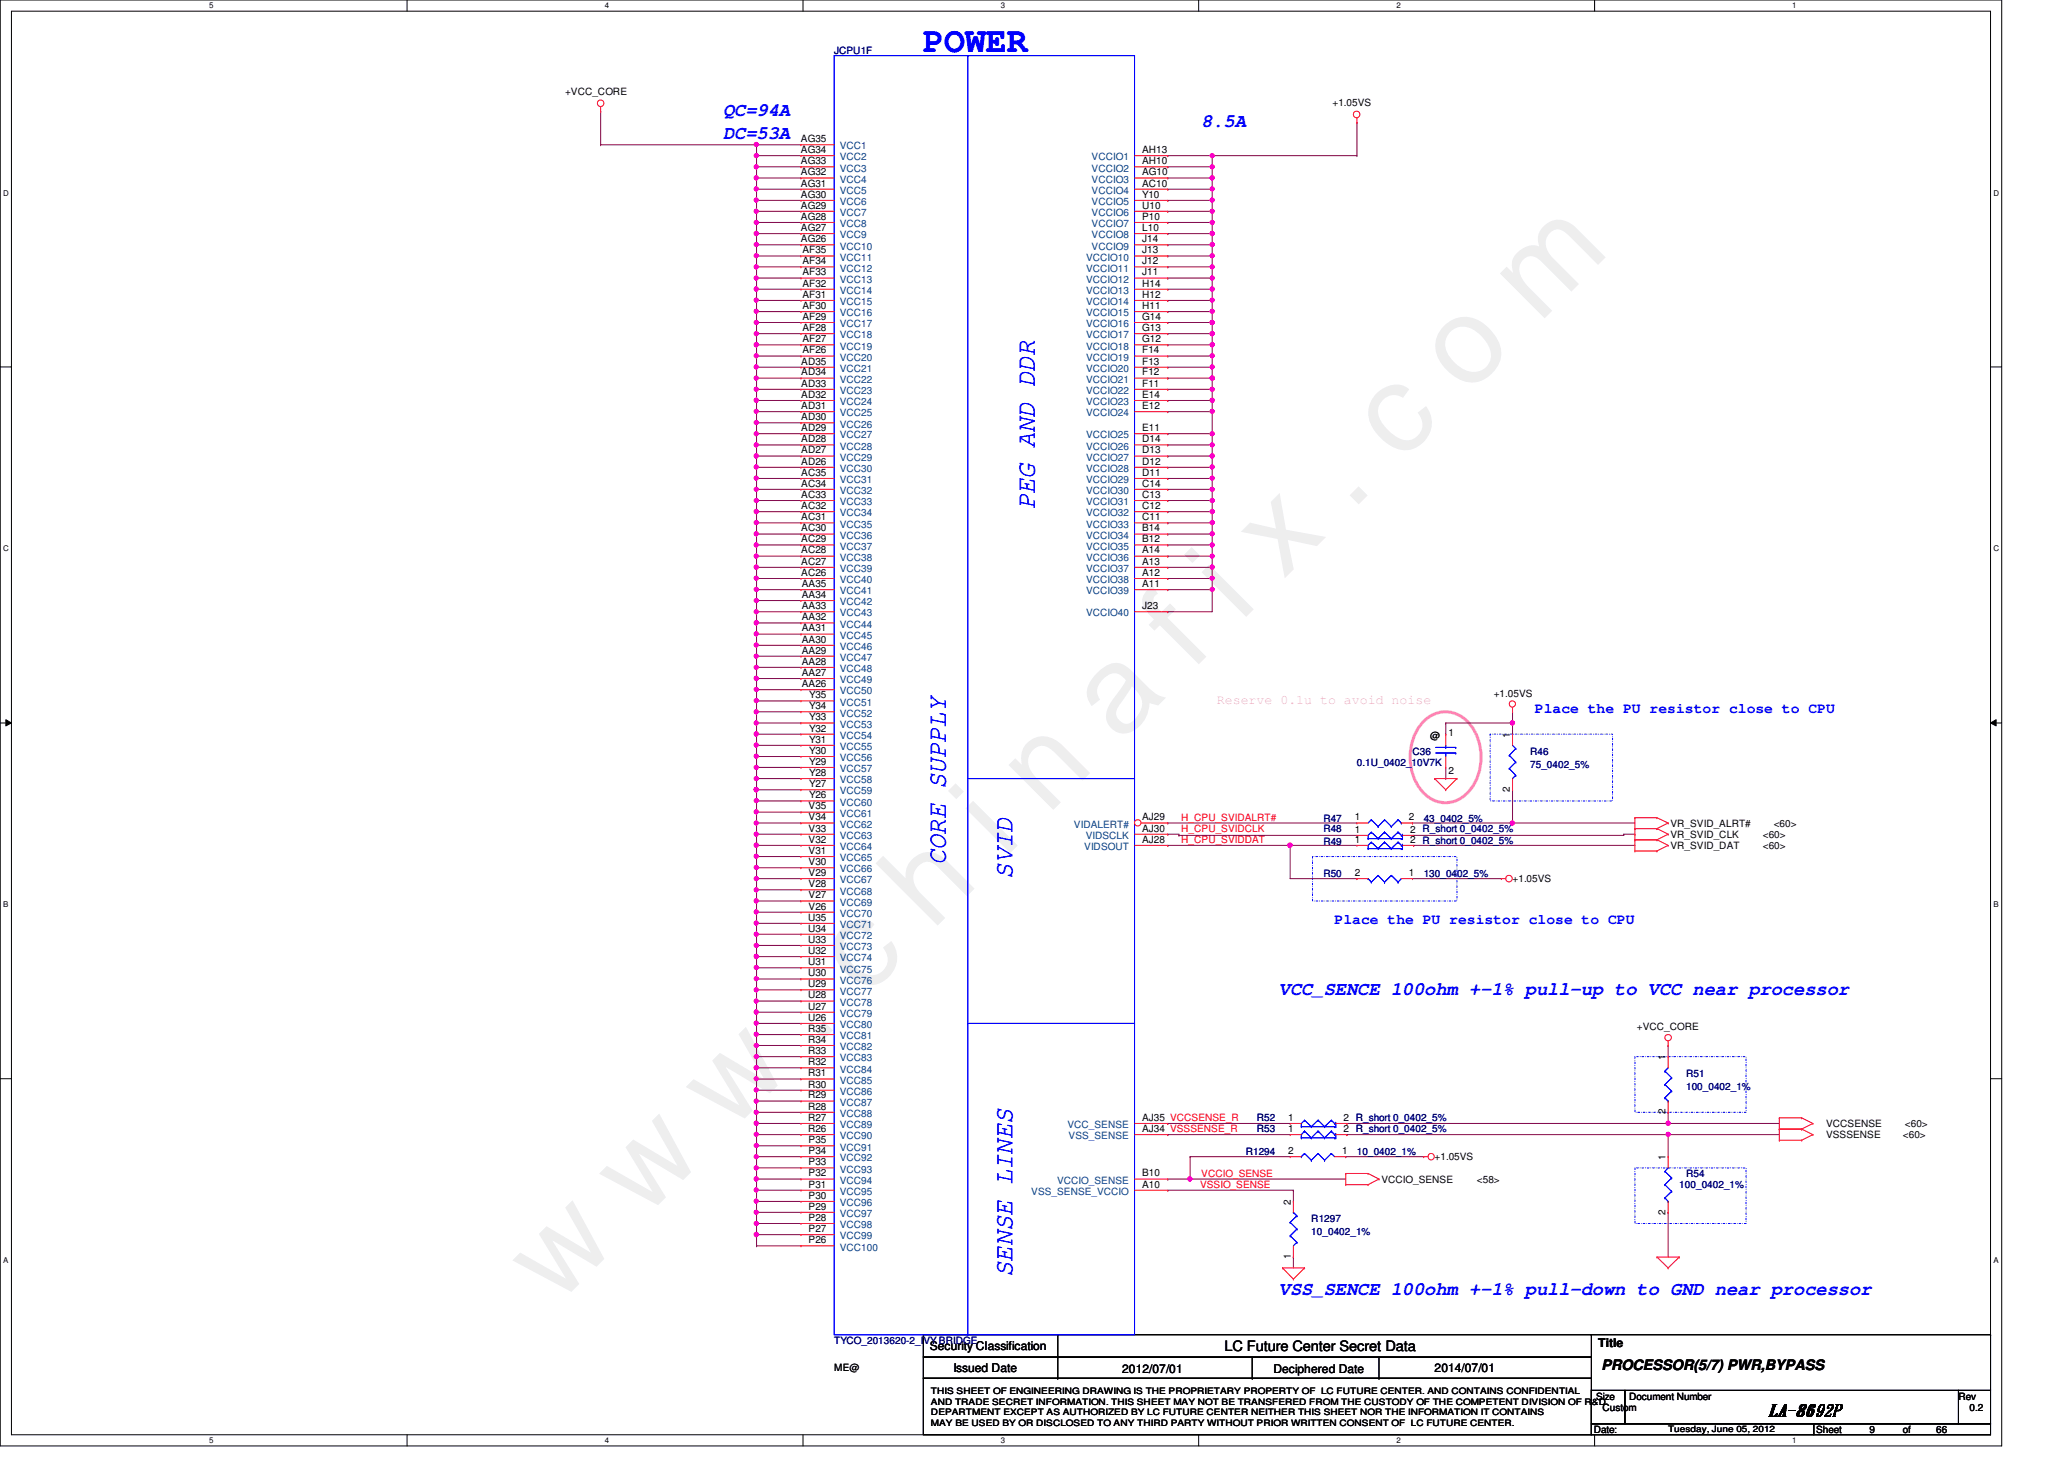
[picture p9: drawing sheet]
<svg xmlns="http://www.w3.org/2000/svg" width="297mm" height="210mm" viewBox="0 0 297 210" stroke-linecap="round" stroke-linejoin="round" font-family="sans-serif">
<defs><g id="words">
<text font-size="17.6" fill="#f0f" x="80.1" y="188" transform="rotate(-45 80.1 188)">w w w . c h i n a f i x . c o m</text>
<text font-size="5.1" fill="#00f" x="132.9" y="7.5">POWER</text>
<g font-size="3.8" fill="#00f">
<text x="148.9" y="73.3" transform="rotate(-90 148.9 73.3)">PEG AND DDR</text>
<text x="136.1" y="124.5" transform="rotate(-90 136.1 124.5)">CORE SUPPLY</text>
<text x="145.7" y="126.4" transform="rotate(-90 145.7 126.4)">SVID</text>
<text x="145.7" y="183.7" transform="rotate(-90 145.7 183.7)">SENSE LINES</text>
</g>
<g font-size="2.7" fill="#00f">
<text x="104.1" y="16.7">QC=94A</text>
<text x="104.1" y="19.9">DC=53A</text>
<text x="172.9" y="18.3">8.5A</text>
<text x="184.1" y="143.2">VCC_SENCE 100ohm +-1% pull-up to VCC near processor</text>
<text x="184.1" y="186.4">VSS_SENCE 100ohm +-1% pull-down to GND near processor</text>
</g>
<text font-size="2.5" x="254.5" y="203.7">LA-8692P</text>
<g font-size="2.1" fill="#00f">
<text x="220.9" y="102.5">Place the PU resistor close to CPU</text>
<text x="192.1" y="132.9">Place the PU resistor close to CPU</text>
</g>
<g font-size="2.1">
<text x="176.2" y="194.4">LC Future Center Secret Data</text>
<text x="230.5" y="197.1">PROCESSOR(5/7) PWR,BYPASS</text>
</g>
<text font-size="1.9" fill="#ff80ff" x="175.1" y="101.3">Reserve 0.1u to avoid noise</text>
<g font-size="1.7">
<text x="133.8" y="194.3">Security Classification</text>
<text x="137.2" y="197.3">Issued Date</text>
<text x="161.5" y="197.5">2012/07/01</text>
<text x="183.3" y="197.5">Deciphered Date</text>
<text x="206.5" y="197.3">2014/07/01</text>
<text x="230" y="193.8">Title</text>
</g>
<g font-size="1.4" fill="#000080">
<text x="120.1" y="7.7">JCPU1F</text>
<text x="195.3" y="110.2">0.1U_0402_10V7K</text>
<text x="203.3" y="108.6">C36</text>
<text x="220.2" y="108.6">R46</text>
<text x="220.2" y="110.5">75_0402_5%</text>
<text x="190.5" y="118.2">R47</text>
<text x="190.5" y="119.8">R48</text>
<text x="204.9" y="118.2">43_0402_5%</text>
<text x="190.5" y="121.5">R49</text>
<text x="190.5" y="126.2">R50</text>
<text x="204.9" y="126.2">130_0402_5%</text>
<text x="242.7" y="155">R51</text>
<text x="180.9" y="161.2">R52</text>
<text x="242.7" y="156.9">100_0402_1%</text>
<text x="179.3" y="166.2">R1294</text>
<text x="180.9" y="162.8">R53</text>
<text x="195.3" y="166.2">10_0402_1%</text>
<text x="241.7" y="171">100_0402_1%</text>
<text x="242.7" y="169.4">R54</text>
<text x="188.7" y="175.8">R1297</text>
<text x="188.7" y="177.7">10_0402_1%</text>
<text x="120.1" y="193.4">TYCO_2013620-2_IVY BRIDGE</text>
</g>
<g font-size="1.4">
<text x="81.3" y="13.7">+VCC_CORE</text>
<text x="191.8" y="15.3">+1.05VS</text>
<text x="115.3" y="20.4">AG35</text>
<text x="115.3" y="22">AG34</text>
<text x="115.3" y="23.6">AG33</text>
<text x="164.4" y="22">AH13</text>
<text x="164.4" y="23.6">AH10</text>
<text x="115.3" y="25.2">AG32</text>
<text x="115.3" y="26.8">AG31</text>
<text x="115.3" y="28.4">AG30</text>
<text x="164.4" y="25.2">AG10</text>
<text x="164.4" y="26.8">AC10</text>
<text x="164.4" y="28.4">Y10</text>
<text x="115.3" y="30">AG29</text>
<text x="115.3" y="31.6">AG28</text>
<text x="115.3" y="33.2">AG27</text>
<text x="115.3" y="34.8">AG26</text>
<text x="164.4" y="30">U10</text>
<text x="164.4" y="31.6">P10</text>
<text x="164.4" y="33.2">L10</text>
<text x="164.4" y="34.8">J14</text>
<text x="115.5" y="36.4">AF35</text>
<text x="115.5" y="38">AF34</text>
<text x="115.5" y="39.6">AF33</text>
<text x="115.5" y="41.2">AF32</text>
<text x="164.4" y="39.6">J11</text>
<text x="164.4" y="36.4">J13</text>
<text x="164.4" y="38">J12</text>
<text x="164.4" y="41.2">H14</text>
<text x="115.5" y="42.8">AF31</text>
<text x="115.5" y="44.4">AF30</text>
<text x="115.5" y="46">AF29</text>
<text x="115.5" y="47.6">AF28</text>
<text x="164.4" y="42.8">H12</text>
<text x="164.4" y="44.4">H11</text>
<text x="164.4" y="46">G14</text>
<text x="164.4" y="47.6">G13</text>
<text x="115.3" y="52.5">AD35</text>
<text x="115.5" y="49.2">AF27</text>
<text x="115.5" y="50.8">AF26</text>
<text x="164.4" y="49.2">G12</text>
<text x="164.4" y="50.8">F14</text>
<text x="164.4" y="52.5">F13</text>
<text x="115.3" y="54">AD34</text>
<text x="115.3" y="55.6">AD33</text>
<text x="115.3" y="57.2">AD32</text>
<text x="115.3" y="58.8">AD31</text>
<text x="164.4" y="54">F12</text>
<text x="164.4" y="55.6">F11</text>
<text x="164.4" y="57.2">E14</text>
<text x="164.4" y="58.8">E12</text>
<text x="115.3" y="60.5">AD30</text>
<text x="115.3" y="62">AD29</text>
<text x="115.3" y="63.6">AD28</text>
<text x="115.3" y="65.2">AD27</text>
<text x="164.4" y="62">E11</text>
<text x="164.4" y="63.6">D14</text>
<text x="164.4" y="65.2">D13</text>
<text x="115.3" y="66.8">AD26</text>
<text x="115.3" y="68.5">AC35</text>
<text x="115.3" y="70">AC34</text>
<text x="115.3" y="71.6">AC33</text>
<text x="164.4" y="66.8">D12</text>
<text x="164.4" y="68.5">D11</text>
<text x="164.4" y="70">C14</text>
<text x="164.4" y="71.6">C13</text>
<text x="115.3" y="73.2">AC32</text>
<text x="115.3" y="74.8">AC31</text>
<text x="115.3" y="76.5">AC30</text>
<text x="164.4" y="73.2">C12</text>
<text x="164.4" y="74.8">C11</text>
<text x="164.4" y="76.5">B14</text>
<text x="115.3" y="78">AC29</text>
<text x="115.3" y="79.6">AC28</text>
<text x="115.3" y="81.2">AC27</text>
<text x="115.3" y="82.8">AC26</text>
<text x="164.4" y="78">B12</text>
<text x="164.4" y="79.6">A14</text>
<text x="164.4" y="81.2">A13</text>
<text x="164.4" y="82.8">A12</text>
<text x="115.4" y="84.5">AA35</text>
<text x="115.4" y="86">AA34</text>
<text x="115.4" y="87.6">AA33</text>
<text x="115.4" y="89.2">AA32</text>
<text x="164.4" y="84.5">A11</text>
<text x="164.4" y="87.6">J23</text>
<text x="115.4" y="90.8">AA31</text>
<text x="115.4" y="92.5">AA30</text>
<text x="115.4" y="94">AA29</text>
<text x="115.4" y="95.6">AA28</text>
<text x="115.4" y="97.2">AA27</text>
<text x="115.4" y="98.8">AA26</text>
<text x="116.5" y="100.5">Y35</text>
<text x="215" y="100.2">+1.05VS</text>
<text x="116.5" y="102">Y34</text>
<text x="116.5" y="103.6">Y33</text>
<text x="116.5" y="105.2">Y32</text>
<text x="116.5" y="106.8">Y31</text>
<text x="205.8" y="106.3">@</text>
<text x="208.4" y="105.8">1</text>
<text x="217.3" y="106.1" transform="rotate(-90 217.3 106.1)">1</text>
<text x="116.5" y="108.5">Y30</text>
<text x="116.5" y="110">Y29</text>
<text x="116.5" y="111.6">Y28</text>
<text x="116.5" y="113.2">Y27</text>
<text x="208.4" y="111.3">2</text>
<text x="217.3" y="113.9" transform="rotate(-90 217.3 113.9)">2</text>
<text x="116.4" y="116.5">V35</text>
<text x="116.4" y="118">V34</text>
<text x="116.4" y="119.6">V33</text>
<text x="116.5" y="114.9">Y26</text>
<text x="164.4" y="118">AJ29</text>
<text x="164.4" y="119.6">AJ30</text>
<text x="195" y="118">1</text>
<text x="195" y="119.8">1</text>
<text x="202.8" y="118">2</text>
<text x="202.9" y="119.8">2 R_short 0_0402_5%</text>
<text x="240.4" y="119">VR_SVID_ALRT#</text>
<text x="255.3" y="119">&lt;60&gt;</text>
<text x="116.4" y="121.2">V32</text>
<text x="116.4" y="122.9">V31</text>
<text x="116.4" y="124.5">V30</text>
<text x="164.4" y="121.2">AJ28</text>
<text x="195" y="121.2">1</text>
<text x="202.9" y="121.2">2 R_short 0_0402_5%</text>
<text x="240.4" y="120.6">VR_SVID_CLK</text>
<text x="240.4" y="122.2">VR_SVID_DAT</text>
<text x="253.7" y="120.6">&lt;60&gt;</text>
<text x="253.7" y="122.2">&lt;60&gt;</text>
<text x="116.4" y="126">V29</text>
<text x="116.4" y="127.6">V28</text>
<text x="116.4" y="129.2">V27</text>
<text x="116.4" y="130.9">V26</text>
<text x="195" y="126">2</text>
<text x="202.8" y="126">1</text>
<text x="217.7" y="126.8">+1.05VS</text>
<text x="116.3" y="132.5">U35</text>
<text x="116.3" y="134">U34</text>
<text x="116.3" y="135.6">U33</text>
<text x="116.3" y="137.2">U32</text>
<text x="116.3" y="138.9">U31</text>
<text x="116.3" y="140.5">U30</text>
<text x="116.3" y="142">U29</text>
<text x="116.3" y="143.6">U28</text>
<text x="116.3" y="145.2">U27</text>
<text x="116.3" y="146.9">U26</text>
<text x="116.3" y="148.5">R35</text>
<text x="235.6" y="148.3">+VCC_CORE</text>
<text x="116.3" y="150">R34</text>
<text x="116.3" y="151.6">R33</text>
<text x="116.3" y="153.2">R32</text>
<text x="116.3" y="154.9">R31</text>
<text x="239.7" y="152.5" transform="rotate(-90 239.7 152.5)">1</text>
<text x="116.3" y="156.5">R30</text>
<text x="116.3" y="158">R29</text>
<text x="116.3" y="159.6">R28</text>
<text x="116.3" y="161.2">R27</text>
<text x="164.4" y="161.2">AJ35 VCCSENSE_R</text>
<text x="185.4" y="161.2">1</text>
<text x="193.3" y="161.2">2 R_short 0_0402_5%</text>
<text x="239.7" y="160.3" transform="rotate(-90 239.7 160.3)">2</text>
<text x="116.3" y="162.9">R26</text>
<text x="116.4" y="164.5">P35</text>
<text x="116.4" y="166">P34</text>
<text x="116.4" y="167.6">P33</text>
<text x="164.4" y="162.9">AJ34 VSSSENSE_R</text>
<text x="185.4" y="162.9">1</text>
<text x="185.4" y="166">2</text>
<text x="193.2" y="166">1</text>
<text x="193.3" y="162.9">2 R_short 0_0402_5%</text>
<text x="206.5" y="166.8">+1.05VS</text>
<text x="239.7" y="166.9" transform="rotate(-90 239.7 166.9)">1</text>
<text x="262.8" y="162.2">VCCSENSE</text>
<text x="262.8" y="163.8">VSSSENSE</text>
<text x="273.9" y="163.8">&lt;60&gt;</text>
<text x="274.1" y="162.2">&lt;60&gt;</text>
<text x="116.4" y="169.2">P32</text>
<text x="116.4" y="170.9">P31</text>
<text x="116.4" y="172.5">P30</text>
<text x="164.4" y="170.9">A10</text>
<text x="164.4" y="169.2">B10</text>
<text x="185.8" y="173.3" transform="rotate(-90 185.8 173.3)">2</text>
<text x="198.8" y="170.2">VCCIO_SENSE</text>
<text x="212.6" y="170.2">&lt;58&gt;</text>
<text x="116.4" y="174">P29</text>
<text x="116.4" y="175.6">P28</text>
<text x="116.4" y="177.2">P27</text>
<text x="116.4" y="178.9">P26</text>
<text x="239.7" y="174.8" transform="rotate(-90 239.7 174.8)">2</text>
<text x="185.8" y="181.1" transform="rotate(-90 185.8 181.1)">1</text>
<text x="120.1" y="197.2">ME@</text>
<text x="229.7" y="201.4">Size</text>
<text x="230.6" y="203">Custom</text>
<text x="234.5" y="201.4">Document Number</text>
<text x="281.9" y="201.4">Rev</text>
<text x="283.5" y="203">0.2</text>
<text x="229.4" y="206.2">Date:</text>
<text x="261.4" y="206.2">Sheet</text>
<text x="269" y="206.2">9</text>
<text x="273.9" y="206.2">of</text>
<text x="278.6" y="206.2">66</text>
</g>
<g font-size="1.4" fill="#004080">
<text x="120.9" y="21.5">VCC1</text>
<text x="120.9" y="23.1">VCC2</text>
<text x="157.1" y="23.1">VCCIO1</text>
<text x="120.9" y="24.7">VCC3</text>
<text x="120.9" y="26.3">VCC4</text>
<text x="120.9" y="27.9">VCC5</text>
<text x="120.9" y="29.5">VCC6</text>
<text x="157.1" y="24.7">VCCIO2</text>
<text x="157.1" y="26.3">VCCIO3</text>
<text x="157.1" y="27.9">VCCIO4</text>
<text x="157.1" y="29.5">VCCIO5</text>
<text x="120.9" y="31.1">VCC7</text>
<text x="120.9" y="32.7">VCC8</text>
<text x="120.9" y="34.3">VCC9</text>
<text x="120.9" y="35.9">VCC10</text>
<text x="157.1" y="31.1">VCCIO6</text>
<text x="157.1" y="32.7">VCCIO7</text>
<text x="157.1" y="34.3">VCCIO8</text>
<text x="157.1" y="35.9">VCCIO9</text>
<text x="120.9" y="37.5">VCC11</text>
<text x="120.9" y="39.1">VCC12</text>
<text x="120.9" y="40.7">VCC13</text>
<text x="156.3" y="40.7">VCCIO12</text>
<text x="156.3" y="37.5">VCCIO10</text>
<text x="156.3" y="39.1">VCCIO11</text>
<text x="120.9" y="42.3">VCC14</text>
<text x="120.9" y="43.9">VCC15</text>
<text x="120.9" y="45.5">VCC16</text>
<text x="120.9" y="47.1">VCC17</text>
<text x="156.3" y="42.3">VCCIO13</text>
<text x="156.3" y="43.9">VCCIO14</text>
<text x="156.3" y="45.5">VCCIO15</text>
<text x="156.3" y="47.1">VCCIO16</text>
<text x="120.9" y="48.7">VCC18</text>
<text x="120.9" y="50.3">VCC19</text>
<text x="120.9" y="51.9">VCC20</text>
<text x="120.9" y="53.5">VCC21</text>
<text x="156.3" y="50.3">VCCIO18</text>
<text x="156.3" y="51.9">VCCIO19</text>
<text x="156.3" y="53.5">VCCIO20</text>
<text x="156.3" y="48.7">VCCIO17</text>
<text x="120.9" y="55.1">VCC22</text>
<text x="120.9" y="56.7">VCC23</text>
<text x="120.9" y="58.3">VCC24</text>
<text x="120.9" y="59.9">VCC25</text>
<text x="156.3" y="55.1">VCCIO21</text>
<text x="156.3" y="56.7">VCCIO22</text>
<text x="156.3" y="58.3">VCCIO23</text>
<text x="156.3" y="59.9">VCCIO24</text>
<text x="120.9" y="61.5">VCC26</text>
<text x="120.9" y="63.1">VCC27</text>
<text x="120.9" y="64.7">VCC28</text>
<text x="156.3" y="63.1">VCCIO25</text>
<text x="156.3" y="64.7">VCCIO26</text>
<text x="120.9" y="66.3">VCC29</text>
<text x="120.9" y="67.9">VCC30</text>
<text x="120.9" y="69.5">VCC31</text>
<text x="120.9" y="71.1">VCC32</text>
<text x="156.3" y="66.3">VCCIO27</text>
<text x="156.3" y="67.9">VCCIO28</text>
<text x="156.3" y="69.5">VCCIO29</text>
<text x="156.3" y="71.1">VCCIO30</text>
<text x="120.9" y="72.7">VCC33</text>
<text x="120.9" y="74.3">VCC34</text>
<text x="120.9" y="75.9">VCC35</text>
<text x="120.9" y="77.5">VCC36</text>
<text x="156.3" y="74.3">VCCIO32</text>
<text x="156.3" y="75.9">VCCIO33</text>
<text x="156.3" y="77.5">VCCIO34</text>
<text x="156.3" y="72.7">VCCIO31</text>
<text x="120.9" y="79.1">VCC37</text>
<text x="120.9" y="80.7">VCC38</text>
<text x="120.9" y="82.3">VCC39</text>
<text x="120.9" y="83.9">VCC40</text>
<text x="156.3" y="79.1">VCCIO35</text>
<text x="156.3" y="80.7">VCCIO36</text>
<text x="156.3" y="82.3">VCCIO37</text>
<text x="156.3" y="83.9">VCCIO38</text>
<text x="120.9" y="85.5">VCC41</text>
<text x="120.9" y="87.1">VCC42</text>
<text x="120.9" y="88.7">VCC43</text>
<text x="156.3" y="85.5">VCCIO39</text>
<text x="156.3" y="88.7">VCCIO40</text>
<text x="120.9" y="90.3">VCC44</text>
<text x="120.9" y="91.9">VCC45</text>
<text x="120.9" y="93.5">VCC46</text>
<text x="120.9" y="95.1">VCC47</text>
<text x="120.9" y="96.7">VCC48</text>
<text x="120.9" y="98.3">VCC49</text>
<text x="120.9" y="99.9">VCC50</text>
<text x="120.9" y="101.5">VCC51</text>
<text x="120.9" y="103.1">VCC52</text>
<text x="120.9" y="104.7">VCC53</text>
<text x="120.9" y="106.3">VCC54</text>
<text x="120.9" y="107.9">VCC55</text>
<text x="120.9" y="109.5">VCC56</text>
<text x="120.9" y="111.1">VCC57</text>
<text x="120.9" y="112.7">VCC58</text>
<text x="120.9" y="114.3">VCC59</text>
<text x="120.9" y="115.9">VCC60</text>
<text x="120.9" y="117.5">VCC61</text>
<text x="120.9" y="119.1">VCC62</text>
<text x="154.6" y="119.1">VIDALERT#</text>
<text x="120.9" y="120.7">VCC63</text>
<text x="120.9" y="122.3">VCC64</text>
<text x="120.9" y="123.9">VCC65</text>
<text x="120.9" y="125.5">VCC66</text>
<text x="156" y="122.3">VIDSOUT</text>
<text x="156.2" y="120.7">VIDSCLK</text>
<text x="120.9" y="127.1">VCC67</text>
<text x="120.9" y="128.7">VCC68</text>
<text x="120.9" y="130.3">VCC69</text>
<text x="120.9" y="131.9">VCC70</text>
<text x="120.9" y="133.5">VCC71</text>
<text x="120.9" y="135.1">VCC72</text>
<text x="120.9" y="136.7">VCC73</text>
<text x="120.9" y="138.3">VCC74</text>
<text x="120.9" y="139.9">VCC75</text>
<text x="120.9" y="141.5">VCC76</text>
<text x="120.9" y="143.1">VCC77</text>
<text x="120.9" y="144.7">VCC78</text>
<text x="120.9" y="146.3">VCC79</text>
<text x="120.9" y="147.9">VCC80</text>
<text x="120.9" y="149.5">VCC81</text>
<text x="120.9" y="151.1">VCC82</text>
<text x="120.9" y="152.7">VCC83</text>
<text x="120.9" y="154.3">VCC84</text>
<text x="120.9" y="155.9">VCC85</text>
<text x="120.9" y="157.5">VCC86</text>
<text x="120.9" y="159.1">VCC87</text>
<text x="120.9" y="160.7">VCC88</text>
<text x="120.9" y="162.3">VCC89</text>
<text x="120.9" y="163.9">VCC90</text>
<text x="120.9" y="165.5">VCC91</text>
<text x="120.9" y="167.1">VCC92</text>
<text x="153.6" y="162.3">VCC_SENSE</text>
<text x="153.8" y="163.9">VSS_SENSE</text>
<text x="120.9" y="168.7">VCC93</text>
<text x="120.9" y="170.3">VCC94</text>
<text x="120.9" y="171.9">VCC95</text>
<text x="120.9" y="173.5">VCC96</text>
<text x="148.4" y="171.9">VSS_SENSE_VCCIO</text>
<text x="152.1" y="170.3">VCCIO_SENSE</text>
<text x="120.9" y="175.1">VCC97</text>
<text x="120.9" y="176.7">VCC98</text>
<text x="120.9" y="178.3">VCC99</text>
<text x="120.9" y="179.9">VCC100</text>
</g>
<g font-size="1.4" fill="#f00">
<text x="170" y="119.7">H_CPU_SVIDCLK</text>
<text x="170" y="118.1">H_CPU_SVIDALRT#</text>
<text x="170" y="121.3">H_CPU_SVIDDAT</text>
<text x="172.7" y="170.9">VSSIO_SENSE</text>
<text x="172.9" y="169.3">VCCIO_SENSE</text>
</g>
<g font-size="1.3">
<text x="134" y="200.6">THIS SHEET OF ENGINEERING DRAWING IS THE PROPRIETARY PROPERTY OF LC FUTURE CENTER. AND CONTAINS CONFIDENTIAL</text>
<text x="134" y="202.1">AND TRADE SECRET INFORMATION. THIS SHEET MAY NOT BE TRANSFERED FROM THE CUSTODY OF THE COMPETENT DIVISION OF R&amp;D</text>
<text x="134" y="203.6">DEPARTMENT EXCEPT AS AUTHORIZED BY LC FUTURE CENTER NEITHER THIS SHEET NOR THE INFORMATION IT CONTAINS</text>
<text x="134" y="205.1">MAY BE USED BY OR DISCLOSED TO ANY THIRD PARTY WITHOUT PRIOR WRITTEN CONSENT OF LC FUTURE CENTER.</text>
<text x="240.1" y="206">Tuesday, June 05, 2012</text>
</g>
<g font-size="1.1">
<text x="30.1" y="1.1">5</text>
<text x="87" y="1.1">4</text>
<text x="144" y="1.1">3</text>
<text x="201" y="1.1">2</text>
<text x="257.9" y="1.1">1</text>
<text x=".5" y="28.2">D</text>
<text x="286.9" y="28.2">D</text>
<text x=".5" y="79.3">C</text>
<text x="286.9" y="79.3">C</text>
<text x=".5" y="130.6">B</text>
<text x="286.9" y="130.6">B</text>
<text x=".5" y="181.7">A</text>
<text x="286.9" y="181.7">A</text>
<text x="30.1" y="207.6">5</text>
<text x="87" y="207.6">4</text>
<text x="144" y="207.6">3</text>
<text x="201" y="207.6">2</text>
<text x="257.9" y="207.6">1</text>
</g>
</g></defs>
<path d="M0 0h288.1v208h-288.1zM1.6 1.6h284.9v204.8h-284.9z" fill="none" stroke="#000" stroke-width=".14"/>
<g fill="#fff">
<path d="M30.1 .2h.6v1.2h-.6z"/>
<path d="M30.1 206.6h.6v1.2h-.6z"/>
</g>
<path d="M58.6 0v1.6M58.6 206.4v1.6" fill="none" stroke="#000" stroke-width=".14"/>
<g fill="#fff">
<path d="M87 .2h.6v1.2h-.6z"/>
<path d="M87 206.6h.6v1.2h-.6z"/>
</g>
<path d="M115.6 0v1.6M115.6 206.4v1.6" fill="none" stroke="#000" stroke-width=".14"/>
<g fill="#fff">
<path d="M144 .2h.6v1.2h-.6z"/>
<path d="M144 206.6h.6v1.2h-.6z"/>
</g>
<path d="M172.5 0v1.6M172.5 206.4v1.6" fill="none" stroke="#000" stroke-width=".14"/>
<g fill="#fff">
<path d="M201 .2h.5v1.2h-.5z"/>
<path d="M201 206.6h.5v1.2h-.5z"/>
</g>
<path d="M229.5 0v1.6M229.5 206.4v1.6" fill="none" stroke="#000" stroke-width=".14"/>
<g fill="#fff">
<path d="M257.9 .2h.6v1.2h-.6z"/>
<path d="M257.9 206.6h.6v1.2h-.6z"/>
<path d="M.5 27.2h.7v1.2h-.7z"/>
<path d="M286.9 27.2h.8v1.2h-.8z"/>
<path d="M.5 78.4h.7v1.1h-.7z"/>
<path d="M286.9 78.4h.8v1.1h-.8z"/>
</g>
<path d="M0 52.8h1.6M286.5 52.8h1.6" fill="none" stroke="#000" stroke-width=".14"/>
<g fill="#fff">
<path d="M.5 129.6h.7v1.2h-.7z"/>
<path d="M286.9 129.6h.7v1.2h-.7z"/>
</g>
<path d="M0 104h1.6M.8 103.5l.8 .5-.8 .4zM286.5 104l.8-.5v.9zM286.5 104h1.6" fill="none" stroke="#000" stroke-width=".14"/>
<path d="M.8 103.5l.8 .5-.8 .4zM286.5 104l.8-.5v.9z" fill="#000"/>
<g fill="#fff">
<path d="M.5 180.8h.7v1.1h-.7z"/>
<path d="M286.9 180.8h.7v1.1h-.7z"/>
</g>
<path d="M0 155.2h1.6M286.5 155.2h1.6" fill="none" stroke="#000" stroke-width=".14"/>
<path d="M235.3 152h16v8h-16zM235.3 168h16v8h-16z" fill="none" stroke="#00f" stroke-width=".14" stroke-dasharray=".3 .3 0 .3"/>
<path d="M108.9 22.4h.1M108.9 24h.1M108.9 22.4h6.4M108.9 24h6.4M108.9 24v1.6" fill="none" stroke="#800040" stroke-width=".14"/>
<circle cx="108.8" cy="24" r=".3" fill="#f0f"/>
<circle cx="108.8" cy="24" r=".3" fill="none" stroke="#f0f" stroke-width=".14"/>
<path d="M108.9 20.8h.1M108.9 20.8v1.6" fill="none" stroke="#800040" stroke-width=".14"/>
<circle cx="108.8" cy="20.8" r=".3" fill="#f0f"/>
<circle cx="108.8" cy="20.8" r=".3" fill="none" stroke="#f0f" stroke-width=".14"/>
<path d="M108.9 20.8h.1M108.9 22.4h.1M108.9 20.8h6.4M108.9 22.4v1.6" fill="none" stroke="#800040" stroke-width=".14"/>
<circle cx="108.8" cy="22.4" r=".3" fill="#f0f"/>
<circle cx="108.8" cy="22.4" r=".3" fill="none" stroke="#f0f" stroke-width=".14"/>
<path d="M240.1 163.2h.1M240.1 174.4h.1M240.1 160h.1M240.1 160v1.6M240.1 163.2v3.2M240.1 174.4v6.4" fill="none" stroke="#800040" stroke-width=".14"/>
<circle cx="240.1" cy="161.6" r=".31" fill="#f0f"/>
<circle cx="240.1" cy="161.6" r=".31" fill="none" stroke="#f0f" stroke-width=".14"/>
<path d="M168.1 22.4h.1M168.1 22.4h6.4M174.5 22.4h.1M174.5 22.4v1.6M240.1 150.4h.1M240.1 150.4v1.6" fill="none" stroke="#800040" stroke-width=".14"/>
<circle cx="174.5" cy="22.4" r=".3" fill="#f0f"/>
<circle cx="174.5" cy="22.4" r=".3" fill="none" stroke="#f0f" stroke-width=".14"/>
<path d="M168.1 24h.1M168.1 24h6.4M174.5 24h.1M174.5 24v1.6" fill="none" stroke="#800040" stroke-width=".14"/>
<circle cx="174.5" cy="24" r=".3" fill="#f0f"/>
<circle cx="174.5" cy="24" r=".3" fill="none" stroke="#f0f" stroke-width=".14"/>
<path d="M86.4 16h.1M86.4 16v4.8M195.3 17.6h.1M195.3 17.6v4.8M86.4 20.8h.1M86.4 20.8h22.5M203.5 120.2h30.2M203.5 121.6h31.8M240.1 161.6h.1M240.1 163.2h.1M240.1 161.6h16M240.1 163.2h16" fill="none" stroke="#800040" stroke-width=".14"/>
<circle cx="240.1" cy="163.2" r=".3" fill="#f0f"/>
<circle cx="240.1" cy="163.2" r=".3" fill="none" stroke="#f0f" stroke-width=".14"/>
<path d="M174.5 22.4h20.8M195.3 22.4h.1M193.8 161.6h46.3M193.8 163.2h46.3" fill="none" stroke="#800040" stroke-width=".14"/>
<g fill="none" stroke="#f00" stroke-width=".14">
<path d="M86.4 16h.1M86.4 15.4v.6M195.3 17.6h.1M195.3 17v.6M115.3 20.8h.1M115.3 22.4h.1M115.3 24h.1M115.3 20.8h4.8M115.3 22.4h4.8M115.3 24h4.8M163.3 22.4h4.8M163.3 24h4.8"/>
<path d="M168.1 22.4h.1M168.1 24h.1M235.3 117.6h3.2M235.3 119.2h3.2M238.5 117.6h.1M238.5 119.2h.1M238.5 117.6l1.6 .8M238.5 119.2l1.6 .8M240.1 118.4h.1M240.1 118.4l-1.6 .8M235.3 120.8h3.2M235.3 122.4h3.2"/>
<path d="M238.5 120.8h.1M238.5 122.4h.1M238.5 120.8l1.6 .8M240.1 120h.1M240.1 121.6h.1M240.1 120l-1.6 .8M240.1 121.6l-1.6 .8M240.1 150.4h.1M240.1 152h.1M240.1 149.8v.6M240.1 152v1.6M240.1 158.4v1.6"/>
<path d="M240.1 166.4h.1M240.1 174.4h.1M240.1 160h.1M240.1 166.4v1.6M240.1 172.8v1.6M256.1 162.4h.1M256.1 160.8h.1M256.1 164h.1M256.1 160.8h3.2M256.1 162.4h3.2M256.1 160.8v3.2M256.1 164h3.2"/>
<path d="M259.3 160.8h.1M259.3 162.4h.1M259.3 164h.1M259.3 160.8l1.6 .8M259.3 162.4l1.6 .8M260.9 161.6h.1M260.9 163.2h.1M260.9 161.6l-1.6 .8M260.9 163.2l-1.6 .8M238.5 180.8h.1M238.5 180.8h3.2M238.5 180.8l1.6 1.6"/>
<path d="M240.1 182.4h.1M241.7 180.8h.1M241.7 180.8l-1.6 1.6"/>
<circle cx="86.4" cy="14.9" r=".47"/>
<circle cx="195.2" cy="16.5" r=".47"/>
<circle cx="240.1" cy="149.3" r=".46"/>
</g>
<g fill="none" stroke="#000" stroke-width=".14">
<path d="M132.9 192h96.1v3.2h-96.1zM132.9 195.2h96.1v3.1h-96.1zM132.9 198.3h96.1v8.1h-96.1zM152.2 195.2h.1M152.2 198.3h.1M152.2 192v6.3M180.2 198.3h.1M180.2 195.2v3.1M198.5 198.3h.1M198.5 195.2v3.1M228.9 192h57.6M286.5 192h.1"/>
<path d="M286.5 192v8M229 200h4.8v4.9h-4.8zM229 204.9h32v1.5h-32zM233.8 200h48.1v4.9h-48.1zM261 204.9h25.5v1.5h-25.5zM281.9 200h4.6v4.9h-4.6z"/>
</g>
<g fill="none" stroke="#00f" stroke-width=".14">
<path d="M120.1 8h43.2v184h-43.2zM139.3 8h.1M139.3 8v184M239.6 154.1h.1M239.6 156h.1M239.6 157.9h.1M239.6 154.1l1 1M239.6 156l1 1M239.6 157.9l.5 .5M240.1 158.4h.1M240.1 153.6l-.5 .5M240.6 155.1h.1"/>
<path d="M240.6 157h.1M240.6 155.1l-1 .9M240.6 157l-1 .9M239.6 168.5h.1M239.6 170.4h.1M239.6 172.3h.1M239.6 168.5l1 1M239.6 170.4l1 1M239.6 172.3l.5 .5M240.1 172.8h.1M240.1 168l-.5 .5M240.6 169.5h.1"/>
<path d="M240.6 171.4h.1M240.6 169.5l-1 .9M240.6 171.4l-1 .9"/>
</g>
<circle cx="108.8" cy="24" r=".3" fill="#f0f"/>
<circle cx="108.8" cy="24" r=".3" fill="none" stroke="#f0f" stroke-width=".14"/>
<circle cx="108.8" cy="20.8" r=".3" fill="#f0f"/>
<circle cx="108.8" cy="20.8" r=".3" fill="none" stroke="#f0f" stroke-width=".14"/>
<circle cx="108.8" cy="22.4" r=".3" fill="#f0f"/>
<circle cx="108.8" cy="22.4" r=".3" fill="none" stroke="#f0f" stroke-width=".14"/>
<circle cx="240.1" cy="161.6" r=".31" fill="#f0f"/>
<circle cx="240.1" cy="161.6" r=".31" fill="none" stroke="#f0f" stroke-width=".14"/>
<circle cx="174.5" cy="22.4" r=".3" fill="#f0f"/>
<circle cx="174.5" cy="22.4" r=".3" fill="none" stroke="#f0f" stroke-width=".14"/>
<circle cx="174.5" cy="24" r=".3" fill="#f0f"/>
<circle cx="174.5" cy="24" r=".3" fill="none" stroke="#f0f" stroke-width=".14"/>
<circle cx="240.1" cy="163.2" r=".3" fill="#f0f"/>
<circle cx="240.1" cy="163.2" r=".3" fill="none" stroke="#f0f" stroke-width=".14"/>
<use href="#words"/>
</svg>
